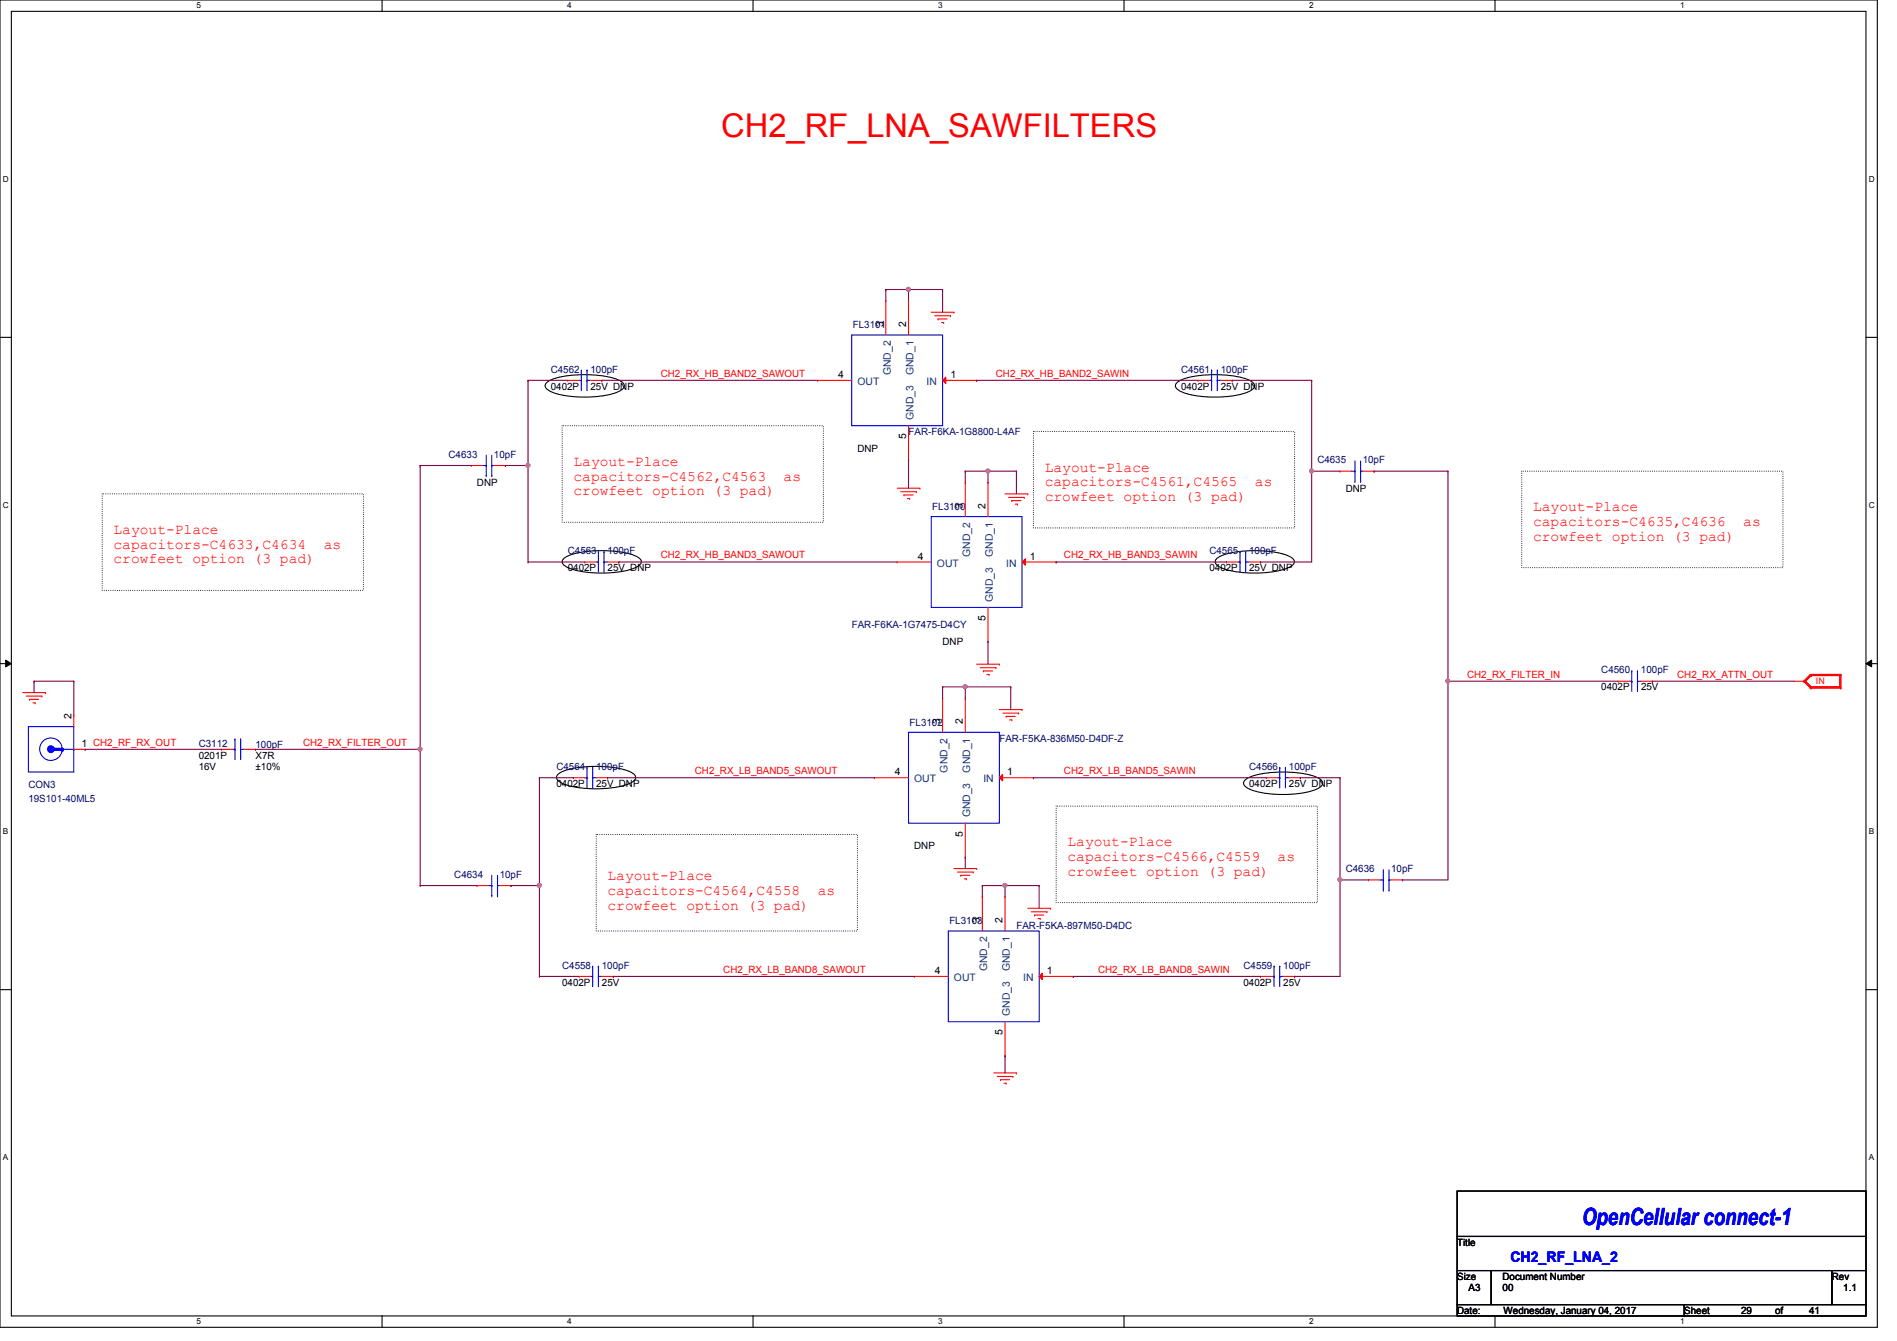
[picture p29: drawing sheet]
<svg xmlns="http://www.w3.org/2000/svg" width="297mm" height="210mm" viewBox="0 0 297 210" stroke-linecap="round" stroke-linejoin="round" font-family="sans-serif">
<defs><g id="words">
<text font-size="5.1" fill="#f00" x="112.9" y="21.5">CH2_RF_LNA_SAWFILTERS</text>
<text font-size="3.7" fill="#00f" x="247.7" y="191.8">OpenCellular connect-1</text>
<g font-size="2.3" fill="#f00">
<text x="89.8" y="73">Layout-Place</text>
<text x="89.8" y="75.3">capacitors-C4562,C4563</text>
<text x="89.8" y="77.6">crowfeet option (3 pad)</text>
<text x="122.7" y="75.3">as</text>
<text x="163.6" y="73.9">Layout-Place</text>
<text x="163.6" y="76.2">capacitors-C4561,C4565</text>
<text x="196.5" y="76.2">as</text>
<text x="17.8" y="83.7">Layout-Place</text>
<text x="163.6" y="78.4">crowfeet option (3 pad)</text>
<text x="240" y="80.1">Layout-Place</text>
<text x="240" y="82.4">capacitors-C4635,C4636</text>
<text x="272.9" y="82.4">as</text>
<text x="17.8" y="85.9">capacitors-C4633,C4634</text>
<text x="17.8" y="88.2">crowfeet option (3 pad)</text>
<text x="50.7" y="85.9">as</text>
<text x="240" y="84.7">crowfeet option (3 pad)</text>
<text x="95.1" y="137.9">Layout-Place</text>
<text x="167.1" y="132.5">Layout-Place</text>
<text x="167.1" y="134.8">capacitors-C4566,C4559</text>
<text x="167.1" y="137.1">crowfeet option (3 pad)</text>
<text x="200" y="134.8">as</text>
<text x="95.1" y="140.2">capacitors-C4564,C4558</text>
<text x="95.1" y="142.5">crowfeet option (3 pad)</text>
<text x="128" y="140.2">as</text>
</g>
<text font-size="2.3" fill="#00f" x="236.5" y="197.7">CH2_RF_LNA_2</text>
<g font-size="1.6" fill="#000080">
<text x="133.5" y="51.4">FL3101</text>
<text x="86.2" y="58.3">C4562</text>
<text x="92.5" y="58.3">100pF</text>
<text x="184.9" y="58.3">C4561</text>
<text x="191.1" y="58.3">100pF</text>
<text x="70.2" y="71.7">C4633</text>
<text x="77.3" y="71.7">10pF</text>
<text x="142.2" y="68.1">FAR-F6KA-1G8800-L4AF</text>
<text x="206.2" y="72.6">C4635</text>
<text x="213.4" y="72.6">10pF</text>
<text x="146" y="79.8">FL3100</text>
<text x="88.9" y="86.8">C4563</text>
<text x="95.1" y="86.8">100pF</text>
<text x="189.4" y="86.8">C4565</text>
<text x="195.6" y="86.8">100pF</text>
<text x="133.3" y="98.3">FAR-F6KA-1G7475-D4CY</text>
<text x="250.7" y="105.5">C4560</text>
<text x="256.9" y="105.5">100pF</text>
<text x="142.4" y="113.6">FL3102</text>
<text x="31.1" y="117">C3112</text>
<text x="40" y="117.2">100pF</text>
<text x="156.5" y="116.1">FAR-F5KA-836M50-D4DF-Z</text>
<text x="4.4" y="123.4">CON3</text>
<text x="4.4" y="125.6">19S101-40ML5</text>
<text x="87.1" y="120.6">C4564</text>
<text x="93.3" y="120.6">100pF</text>
<text x="195.6" y="120.6">C4566</text>
<text x="201.8" y="120.6">100pF</text>
<text x="71.1" y="137.5">C4634</text>
<text x="78.2" y="137.5">10pF</text>
<text x="210.7" y="136.6">C4636</text>
<text x="217.8" y="136.6">10pF</text>
<text x="148.6" y="144.7">FL3103</text>
<text x="159.1" y="145.5">FAR-F5KA-897M50-D4DC</text>
<text x="88" y="151.7">C4558</text>
<text x="94.2" y="151.7">100pF</text>
<text x="194.7" y="151.7">C4559</text>
<text x="200.9" y="151.7">100pF</text>
</g>
<g font-size="1.6">
<text x="138.3" y="51.2" transform="rotate(-90 138.3 51.2)">3</text>
<text x="141.9" y="51.2" transform="rotate(-90 141.9 51.2)">2</text>
<text x="131.2" y="59.2">4</text>
<text x="148.8" y="59.2">1</text>
<text x="86.2" y="61">0402P</text>
<text x="92.5" y="61">25V DNP</text>
<text x="184.9" y="61">0402P</text>
<text x="191.1" y="61">25V DNP</text>
<text x="134.2" y="70.8">DNP</text>
<text x="141.9" y="68.8" transform="rotate(-90 141.9 68.8)">5</text>
<text x="74.7" y="76.1">DNP</text>
<text x="210.7" y="77">DNP</text>
<text x="150.7" y="79.7" transform="rotate(-90 150.7 79.7)">3</text>
<text x="154.3" y="79.7" transform="rotate(-90 154.3 79.7)">2</text>
<text x="88.9" y="89.5">0402P</text>
<text x="95.1" y="89.5">25V DNP</text>
<text x="143.7" y="87.6">4</text>
<text x="161.2" y="87.6">1</text>
<text x="189.4" y="89.5">0402P</text>
<text x="195.6" y="89.5">25V DNP</text>
<text x="147.6" y="101">DNP</text>
<text x="154.3" y="97.2" transform="rotate(-90 154.3 97.2)">5</text>
<text x="11.2" y="112.6" transform="rotate(-90 11.2 112.6)">2</text>
<text x="147.2" y="113.5" transform="rotate(-90 147.2 113.5)">3</text>
<text x="150.7" y="113.5" transform="rotate(-90 150.7 113.5)">2</text>
<text x="250.7" y="108.1">0402P</text>
<text x="256.9" y="108.1">25V</text>
<text x="12.8" y="117">1 CH2_RF_RX_OUT</text>
<text x="31.1" y="118.8">0201P</text>
<text x="40" y="118.8">X7R</text>
<text x="31.1" y="120.6">16V</text>
<text x="40" y="120.6">±10%</text>
<text x="87.1" y="123.2">0402P</text>
<text x="93.3" y="123.2">25V DNP</text>
<text x="140.1" y="121.4">4</text>
<text x="157.7" y="121.4">1</text>
<text x="195.6" y="123.2">0402P</text>
<text x="201.8" y="123.2">25V DNP</text>
<text x="150.7" y="131" transform="rotate(-90 150.7 131)">5</text>
<text x="143.1" y="133">DNP</text>
<text x="153.4" y="144.6" transform="rotate(-90 153.4 144.6)">3</text>
<text x="157" y="144.6" transform="rotate(-90 157 144.6)">2</text>
<text x="88" y="154.3">0402P</text>
<text x="94.2" y="154.3">25V</text>
<text x="146.3" y="152.5">4</text>
<text x="163.9" y="152.5">1</text>
<text x="194.7" y="154.3">0402P</text>
<text x="200.9" y="154.3">25V</text>
<text x="157" y="162.1" transform="rotate(-90 157 162.1)">5</text>
<text x="228.1" y="195.1">Title</text>
<text x="228.1" y="200.4">Size</text>
<text x="229.9" y="202.2">A3</text>
<text x="235.2" y="200.4">Document Number</text>
<text x="235.2" y="202.2">00</text>
<text x="286.8" y="200.4">Rev</text>
<text x="288.6" y="202.2">1.1</text>
<text x="228.1" y="205.7">Date:</text>
<text x="235.4" y="205.7">Wednesday, January 04, 2017</text>
<text x="263.7" y="205.7">Sheet</text>
<text x="272.6" y="205.7">29</text>
<text x="277.9" y="205.7">of</text>
<text x="283.3" y="205.7">41</text>
</g>
<g font-size="1.6" fill="#f00">
<text x="103.5" y="59">CH2_RX_HB_BAND2_SAWOUT</text>
<text x="155.9" y="59">CH2_RX_HB_BAND2_SAWIN</text>
<text x="103.5" y="87.5">CH2_RX_HB_BAND3_SAWOUT</text>
<text x="166.6" y="87.5">CH2_RX_HB_BAND3_SAWIN</text>
<text x="229.7" y="106.1">CH2_RX_FILTER_IN</text>
<text x="262.6" y="106.1">CH2_RX_ATTN_OUT</text>
<text x="47.5" y="116.8">CH2_RX_FILTER_OUT</text>
<text x="108.8" y="121.2">CH2_RX_LB_BAND5_SAWOUT</text>
<text x="166.6" y="121.2">CH2_RX_LB_BAND5_SAWIN</text>
<text x="113.2" y="152.4">CH2_RX_LB_BAND8_SAWOUT</text>
<text x="171.9" y="152.4">CH2_RX_LB_BAND8_SAWIN</text>
</g>
<g font-size="1.6" fill="#004080">
<text x="139.4" y="58.8" transform="rotate(-90 139.4 58.8)">GND_2</text>
<text x="143" y="58.8" transform="rotate(-90 143 58.8)">GND_1</text>
<text x="134.2" y="60.3">OUT</text>
<text x="143" y="65.8" transform="rotate(-90 143 65.8)">GND_3</text>
<text x="145.1" y="60.3">IN</text>
<text x="146.7" y="88.7">OUT</text>
<text x="151.9" y="87.2" transform="rotate(-90 151.9 87.2)">GND_2</text>
<text x="155.4" y="87.2" transform="rotate(-90 155.4 87.2)">GND_1</text>
<text x="157.5" y="88.7">IN</text>
<text x="155.4" y="94.2" transform="rotate(-90 155.4 94.2)">GND_3</text>
<text x="143.1" y="122.5">OUT</text>
<text x="148.3" y="121" transform="rotate(-90 148.3 121)">GND_2</text>
<text x="151.9" y="121" transform="rotate(-90 151.9 121)">GND_1</text>
<text x="154" y="122.5">IN</text>
<text x="151.9" y="128" transform="rotate(-90 151.9 128)">GND_3</text>
<text x="149.4" y="153.6">OUT</text>
<text x="154.6" y="152.1" transform="rotate(-90 154.6 152.1)">GND_2</text>
<text x="158.1" y="152.1" transform="rotate(-90 158.1 152.1)">GND_1</text>
<text x="160.2" y="153.6">IN</text>
<text x="158.1" y="159.1" transform="rotate(-90 158.1 159.1)">GND_3</text>
</g>
<text font-size="1.4" fill="#f00" x="284.3" y="107.1">IN</text>
<g font-size="1.3">
<text x="30.8" y="1.3">5</text>
<text x="88.8" y="1.3">4</text>
<text x="146.9" y="1.3">3</text>
<text x="205" y="1.3">2</text>
<text x="263.1" y="1.3">1</text>
<text x=".5" y="28.4">D</text>
<text x="292.6" y="28.4">D</text>
<text x=".5" y="79.5">C</text>
<text x="292.6" y="79.5">C</text>
<text x=".5" y="130.6">B</text>
<text x="292.6" y="130.6">B</text>
<text x=".5" y="181.7">A</text>
<text x="292.6" y="181.7">A</text>
<text x="30.8" y="207.4">5</text>
<text x="88.8" y="207.4">4</text>
<text x="146.9" y="207.4">3</text>
<text x="205" y="207.4">2</text>
<text x="263.1" y="207.4">1</text>
</g>
</g></defs>
<path d="M0 0h293.9v207.9h-293.9zM1.8 1.8h290.3v204.3h-290.3z" fill="none" stroke="#000" stroke-width=".17"/>
<g fill="#fff">
<path d="M30.8 .2h.7v1.4h-.7z"/>
<path d="M30.8 206.2h.7v1.4h-.7z"/>
</g>
<path d="M59.8 0v1.8M59.8 206.1v1.8" fill="none" stroke="#000" stroke-width=".17"/>
<g fill="#fff">
<path d="M88.8 .2h.7v1.4h-.7z"/>
<path d="M88.8 206.2h.7v1.4h-.7z"/>
</g>
<path d="M117.9 0v1.8M117.9 206.1v1.8" fill="none" stroke="#000" stroke-width=".17"/>
<g fill="#fff">
<path d="M146.9 .2h.7v1.4h-.7z"/>
<path d="M146.9 206.2h.7v1.4h-.7z"/>
</g>
<path d="M176 0v1.8M176 206.1v1.8" fill="none" stroke="#000" stroke-width=".17"/>
<g fill="#fff">
<path d="M205 .2h.7v1.4h-.7z"/>
<path d="M205 206.2h.7v1.4h-.7z"/>
</g>
<path d="M234.1 0v1.8M234.1 206.1v1.8" fill="none" stroke="#000" stroke-width=".17"/>
<g fill="#fff">
<path d="M263.1 .2h.6v1.4h-.6z"/>
<path d="M263.1 206.2h.6v1.4h-.6z"/>
<path d="M.5 27.3h.9v1.4h-.9z"/>
<path d="M292.6 27.3h.9v1.4h-.9z"/>
<path d="M.5 78.4h.9v1.4h-.9z"/>
<path d="M292.6 78.4h.9v1.4h-.9z"/>
</g>
<path d="M0 52.8h1.8M292.1 52.8h1.8" fill="none" stroke="#000" stroke-width=".17"/>
<g fill="#fff">
<path d="M.5 129.5h.8v1.4h-.8z"/>
<path d="M292.6 129.5h.8v1.4h-.8z"/>
</g>
<path d="M0 103.9h1.8M292.1 103.9h1.8" fill="none" stroke="#000" stroke-width=".17"/>
<path d="M.9 103.4l.9 .5-.9 .5zM292.1 103.9l.9-.5v1z" fill="#000"/>
<path d="M.9 103.4l.9 .5-.9 .5zM292.1 103.9l.9-.5v1z" fill="none" stroke="#000" stroke-width=".16"/>
<g fill="#fff">
<path d="M.5 180.5h.8v1.4h-.8z"/>
<path d="M292.6 180.5h.8v1.4h-.8z"/>
</g>
<g fill="none" stroke="#000" stroke-width=".17">
<path d="M85.7 59.8a13 13 0 0 1 6.9-1.1 9.9 9.9 0 0 1 4.8 1.1l.2 .3 .1 .3a1.77 1.77 0 0 1-1.4 1.2 17.3 17.3 0 0 1-10.1-.3l-.8-.6-.1-.3 .1-.3zM184.4 59.8a13 13 0 0 1 6.9-1.1 9.9 9.9 0 0 1 4.7 1.1l.3 .3 .1 .3a1.77 1.77 0 0 1-1.4 1.2 17.3 17.3 0 0 1-10.1-.3l-.8-.6-.1-.3 .1-.3zM88.4 87.4a13 13 0 0 1 6.9-1.1 9.9 9.9 0 0 1 4.7 1.1l.3 .3 .1 .3a1.77 1.77 0 0 1-1.5 1.1 17.3 17.3 0 0 1-10-.2l-.8-.6-.1-.3 .1-.3zM190.6 87.4a13 13 0 0 1 6.9-1.1 9.9 9.9 0 0 1 4.8 1.1l.2 .3 .1 .3a1.77 1.77 0 0 1-1.4 1.1 17.3 17.3 0 0 1-10.1-.2l-.8-.6-.1-.3 .1-.3zM87.5 121.1a13 13 0 0 1 6.9-1.1 9.9 9.9 0 0 1 4.7 1.1l.3 .3 .1 .4a1.77 1.77 0 0 1-1.4 1.1 17.3 17.3 0 0 1-10.1-.3l-.8-.5-.1-.3 .1-.4zM195.1 122a13 13 0 0 1 6.9-1.1 9.9 9.9 0 0 1 4.7 1.1l.3 .3 .1 .3a1.77 1.77 0 0 1-1.5 1.2 17.3 17.3 0 0 1-10.1-.3l-.7-.5-.1-.4 .1-.3zM0 155h1.8M292.1 155h1.8M228.1 186.5h64v7.1h-64zM228.1 193.6h64v5.4h-64zM228.1 199h5.4v5.3h-5.4zM233.5 199h53.3v5.3h-53.3z"/>
<path d="M286.8 199h5.3v5.3h-5.3zM228.1 204.3h35.6v1.8h-35.6zM263.7 204.3h28.4v1.8h-28.4z"/>
</g>
<path d="M16 77.3h40.9v15.2h-40.9zM88 66.7h40.9v15.1h-40.9zM161.8 67.6h40.9v15.1h-40.9zM238.3 73.8h40.8v15.1h-40.8zM93.3 130.7h40.9v15.1h-40.9zM165.4 126.2h40.8v15.2h-40.8z" fill="none" stroke="#000" stroke-width=".17" stroke-dasharray="0 .3"/>
<g fill="none" stroke="#f00" stroke-width=".17">
<path d="M145.8 48.9h3.6M146.3 49.4h2.5M146.9 50h.1M146.9 50h1.4M147.4 50.5h.3M147.7 50.5h.1M148.8 49.4h.1M149.4 48.9h.1M187.6 59.6h.1M187.6 59.6h1.8M191.1 59.6h1.8M192.9 59.6h.1"/>
<path d="M140.5 76.5h3.5M141 77h2.5M141.5 77.5h.1M141.5 77.5h1.5M142.1 78.1h.3M142.4 78.1h.1M143.5 77h.1M144 76.5h.1M157.4 77.3h3.5M157.9 77.9h2.5M158.4 78.4h.1M158.4 78.4h1.5"/>
<path d="M159 79h.3M159.3 79h.1M160.4 77.9h.1M160.9 77.3h.1M3.6 108.5h3.5M4.1 109h2.5M4.6 109.5h.1M4.6 109.5h1.5M5.2 110.1h.3M5.5 110.1h.1M6.6 109h.1M7.1 108.5h.1"/>
<path d="M152.9 104h3.6M153.5 104.6h2.4M154 105.1h.1M154 105.1h1.4M154.5 105.6h.4M154.9 105.6h.1M155.9 104.6h.1M156.5 104h.1M156.5 111.1h3.5M157 111.7h2.5M157.5 112.2h.1M157.5 112.2h1.5"/>
<path d="M158.1 112.7h.3M158.4 112.7h.1M159.5 111.7h.1M160 111.1h.1M280.9 106.7h1.8M282.4 106.7h.1M282.4 106.7l1 1M282.5 106.7h.1M282.5 106.7l1.1 .9M282.5 106.7l1.1 1M282.7 106.7h.1M282.7 106.7l.9 .9"/>
<path d="M283.4 105.6h.1M283.4 107.7h.1M283.4 105.6h4.8M283.4 107.7h4.8M283.4 105.6l-1 1.1M283.6 105.8h.1M283.6 107.6h.1M283.6 105.6h.1M283.6 107.7h.1M283.6 105.8l-.9 .9M283.6 105.8h4.4M283.6 105.8l-1.1 .9"/>
<path d="M283.6 107.6h4.4M283.6 105.6l-1.1 1.1M288 105.8h.1M288 107.6h.1M288 105.8v1.8M288.2 105.6h.1M288.2 107.7h.1M288.2 105.6v2.1M74.7 138.7h.1M74.7 138.7h1.8M78.2 138.7h1.8M80 138.7h.1"/>
<path d="M149.4 136h3.5M149.9 136.6h2.5M150.4 137.1h.1M150.4 137.1h1.4M151 137.6h.3M151.3 137.6h.1M152.4 136.6h.1M152.9 136h.1M198.2 121.8h.1M198.2 121.8h1.8M201.8 121.8h1.8M203.6 121.8h.1"/>
<path d="M160.9 142.2h3.6M161.5 142.8h2.4M162 143.3h.1M162 143.3h1.4M162.5 143.8h.4M162.9 143.8h.1M163.9 142.8h.1M164.5 142.2h.1M197.4 152.9h.1M197.4 152.9h1.7M200.9 152.9h1.8M202.7 152.9h.1"/>
<path d="M155.6 168h3.5M156.1 168.6h2.5M156.6 169.1h.1M156.6 169.1h1.5M157.2 169.6h.3M157.5 169.6h.1M158.6 168.6h.1M159.1 168h.1"/>
</g>
<g fill="none" stroke="#00f" stroke-width=".17">
<path d="M189.4 59.6h.3M189.7 59.6h.1M189.7 58h.1M189.7 58v3.2M190.6 58h.1M190.6 59.6h.1M190.6 59.6h.5M190.6 58v3.2M76.5 138.7h.5M77 138.7h.1M77 137.1v3.2M77.9 138.7h.1"/>
<path d="M77.9 138.7h.3M77.9 137.1v3.2M200 121.8h.4M200.4 121.8h.1M200.4 120.2h.1M200.4 120.2v3.2M201.3 120.2h.1M201.3 121.8h.1M201.3 121.8h.5M201.3 120.2v3.2M77 140.3h.1M77.9 140.3h.1"/>
<path d="M199.1 152.9h.4M199.5 152.9h.1M199.5 151.3h.1M199.5 151.3v3.2M200.4 151.3h.1M200.4 152.9h.1M200.4 151.3v3.2M200.4 152.9h.5"/>
<circle cx="8" cy="117.3" r="1.76"/>
</g>
<path d="M8 117.3h1.8" fill="none" stroke="#00f" stroke-width=".51"/>
<circle cx="9.8" cy="117.3" r=".25" fill="#00f"/>
<path d="M4.4 113.8h7.2v7.1h-7.2zM9.8 117.3h1.8M11.6 117.3h.1" fill="none" stroke="#00f" stroke-width=".17"/>
<circle cx="8" cy="117.3" r=".54" fill="#00f"/>
<g fill="none" stroke="#00f" stroke-width=".17">
<path d="M75.6 72.9h.5M76.1 74.5h.1M76.1 72.9h.1M76.1 71.3v3.2M77 72.9h.1M77 74.5h.1M77 72.9h.3M77 71.3v3.2M93.3 88h.4M93.7 88h.1M93.7 86.4h.1M93.7 86.4v3.2"/>
<path d="M94.6 86.4h.1M94.6 88h.1M94.6 88h.5M94.6 86.4v3.2M36.4 117.3h.4M36.8 117.3h.1M36.8 115.7h.1M36.8 115.7v3.3M37.7 115.7h.1M37.7 117.3h.1M37.7 117.3h.5M37.7 115.7v3.3"/>
<path d="M142.2 114.7h14.3v14.2h-14.3z"/>
<circle cx="8" cy="117.3" r=".54"/>
</g>
<g fill="none" stroke="#f00" stroke-width=".17">
<path d="M73.8 72.9h.1M73.8 72.9h1.8M77.3 72.9h1.8M79.1 72.9h.1M91.6 88h.1M91.6 88h1.7M95.1 88h1.8M96.9 88h.1M11.6 112h.1M11.6 117.3h1.7M11.6 112v1.8M13.3 117.3h.1"/>
<path d="M34.7 117.3h.1M34.7 117.3h1.7M38.2 117.3h1.8M40 117.3h.1"/>
</g>
<path d="M156.5 121.8l.5-.5v1z" fill="#f00"/>
<path d="M147.6 109.3h.1M147.6 109.3v5.4M151.1 109.3h.1M151.1 109.3v5.4M136.9 121.8h.1M136.9 121.8h5.3M151.1 134.2h.1M151.1 128.9v5.3M156.5 121.8l.5-.5v1zM156.5 121.8h5.3M161.8 121.8h.1" fill="none" stroke="#f00" stroke-width=".17"/>
<path d="M148.5 145.8h14.2v14.2h-14.2z" fill="none" stroke="#00f" stroke-width=".17"/>
<path d="M162.7 152.9l.5-.5v1z" fill="#f00"/>
<g fill="none" stroke="#f00" stroke-width=".17">
<path d="M209.8 73.8h.1M209.8 73.8h1.8M213.4 73.8h1.7M215.1 73.8h.1M192 88h.1M192 88h1.8M195.6 88h1.8M197.4 88h.1M253.4 106.7h.1M253.4 106.7h1.7M256.9 106.7h1.8M258.7 106.7h.1"/>
<path d="M89.8 121.8h.1M89.8 121.8h1.8M93.3 121.8h1.8M95.1 121.8h.1M90.7 152.9h.1M90.7 152.9h1.8M94.2 152.9h1.8M96 152.9h.1M143.1 152.9h.1M143.1 152.9h5.4M153.8 140.5h.1M153.8 140.5v5.3"/>
<path d="M157.4 140.5h.1M157.4 140.5v5.3M162.7 152.9l.5-.5v1zM162.7 152.9h5.3M168 152.9h.1M157.4 165.4h.1M157.4 160v5.4"/>
</g>
<g fill="none" stroke="#00f" stroke-width=".17">
<path d="M133.3 52.5h14.3v14.2h-14.3zM211.6 73.8h.5M212.1 75.4h.1M212.1 73.8h.1M212.1 72.2v3.2M213 73.8h.1M213 75.4h.1M213 73.8h.4M213 72.2v3.2M193.8 88h.3M194.1 88h.1M194.1 86.4h.1"/>
<path d="M194.1 86.4v3.2M195 86.4h.1M195 88h.1M195 88h.6M195 86.4v3.2M255.1 106.7h.4M255.5 106.7h.1M255.5 105.1h.1M255.5 105.1v3.2M256.4 105.1h.1M256.4 106.7h.1M256.4 106.7h.5"/>
<path d="M256.4 105.1v3.2M91.6 121.8h.3M91.9 121.8h.1M91.9 120.2h.1M91.9 120.2v3.2M92.8 120.2h.1M92.8 121.8h.1M92.8 120.2v3.2M92.8 121.8h.5M92.5 152.9h.3M92.8 152.9h.1M92.8 151.3h.1"/>
<path d="M92.8 151.3v3.2M93.7 151.3h.1M93.7 152.9h.1M93.7 152.9h.5M93.7 151.3v3.2"/>
</g>
<path d="M147.6 59.6l.5-.5v1z" fill="#f00"/>
<path d="M128 59.6h.1M128 59.6h5.3M138.7 47.1h.1M138.7 47.1v5.4M142.2 47.1h.1M142.2 47.1v5.4M147.6 59.6l.5-.5v1zM147.6 59.6h5.3M152.9 59.6h.1M142.2 72h.1M142.2 66.7v5.3" fill="none" stroke="#f00" stroke-width=".17"/>
<path d="M145.8 80.9h14.2v14.2h-14.2z" fill="none" stroke="#00f" stroke-width=".17"/>
<path d="M160 88l.5-.5v1z" fill="#f00"/>
<g fill="none" stroke="#f00" stroke-width=".17">
<path d="M88.9 59.6h.1M88.9 59.6h1.8M92.5 59.6h1.7M94.2 59.6h.1M151.1 75.6h.1M151.1 75.6v5.3M154.7 75.6h.1M154.7 75.6v5.3M140.5 88h.1M140.5 88h5.3M154.7 95.1v5.4M160 88l.5-.5v1z"/>
<path d="M160 88h5.4M165.4 88h.1M154.7 100.5h.1M214.2 137.8h.1M214.2 137.8h1.8M217.8 137.8h1.8M219.6 137.8h.1"/>
</g>
<g fill="none" stroke="#00f" stroke-width=".17">
<path d="M90.7 59.6h.3M91 59.6h.1M91 58h.1M91 58v3.2M91.9 58h.1M91.9 59.6h.1M91.9 59.6h.6M91.9 58v3.2M216 137.8h.6M216.6 139.4h.1M216.6 137.8h.1M216.6 136.2v3.2"/>
<path d="M217.5 137.8h.1M217.5 139.4h.1M217.5 137.8h.3M217.5 136.2v3.2"/>
</g>
<path d="M151.1 73.8h.1M151.1 73.8h3.6M154.7 73.8h.1M154.7 73.8v1.8M82.7 88h.1M82.7 88h8.9" fill="none" stroke="#800040" stroke-width=".17"/>
<circle cx="154.7" cy="73.8" r=".32" fill="#f0f"/>
<circle cx="154.7" cy="73.8" r=".32" fill="none" stroke="#f0f" stroke-width=".17"/>
<g fill="none" stroke="#800040" stroke-width=".17">
<path d="M151.1 73.8h.1M151.1 73.8v1.8M154.7 73.8h.1M154.7 73.8h4.4M159.1 73.8h.1M159.1 73.8v3.5M96.9 88h.1M96.9 88h43.6M165.4 88h.1M165.4 88h26.6M197.4 88h.1M197.4 88h8"/>
<path d="M153.8 138.7h.1M153.8 138.7h8.9M157.4 138.7h.1"/>
</g>
<circle cx="157.3" cy="138.7" r=".32" fill="#f0f"/>
<circle cx="157.3" cy="138.7" r=".32" fill="none" stroke="#f0f" stroke-width=".17"/>
<g fill="none" stroke="#800040" stroke-width=".17">
<path d="M94.2 59.6h.1M94.2 59.6h33.8M138.7 45.3h.1M138.7 45.3v1.8M138.7 45.3h3.5M142.2 72h.1M142.2 72v4.5M154.7 100.5h.1M154.7 100.5v3.5M258.7 106.7h.1M258.7 106.7h22.2M153.8 138.7h.1"/>
<path d="M153.8 138.7v1.8M157.4 138.7h.1M157.4 138.7v1.8M162.7 138.7h.1M162.7 138.7v3.5M96 152.9h.1M96 152.9h47.1M168 152.9h.1M168 152.9h29.4M202.7 152.9h.1M202.7 152.9h7.1"/>
</g>
<circle cx="142.2" cy="45.3" r=".32" fill="#f0f"/>
<circle cx="142.2" cy="45.3" r=".32" fill="none" stroke="#f0f" stroke-width=".17"/>
<g fill="none" stroke="#800040" stroke-width=".17">
<path d="M142.2 45.3h.1M142.2 45.3v1.8M142.2 45.3h5.4M147.6 45.3h.1M147.6 45.3v3.6M152.9 59.6h.1M152.9 59.6h34.7M192.9 59.6h.1M192.9 59.6h12.5M147.6 107.6h.1M147.6 107.6v1.7M147.6 107.6h3.5"/>
<path d="M84.5 121.8h.1M84.5 121.8h5.3M95.1 121.8h.1M95.1 121.8h41.8M161.8 121.8h.1M161.8 121.8h36.4"/>
</g>
<circle cx="151.1" cy="107.5" r=".32" fill="#f0f"/>
<circle cx="151.1" cy="107.5" r=".32" fill="none" stroke="#f0f" stroke-width=".17"/>
<g fill="none" stroke="#800040" stroke-width=".17">
<path d="M82.7 59.6h.1M82.7 59.6v28.4M82.7 59.6h6.2M79.1 72.9h.1M79.1 72.9h3.6M82.7 72.9h.1M5.3 106.7h.1M5.3 106.7h6.3M5.3 106.7v1.8M11.6 106.7h.1M11.6 106.7v5.3M13.3 117.3h.1"/>
<path d="M13.3 117.3h21.4M40 117.3h.1M40 117.3h25.8M151.1 107.6h.1M151.1 107.6v1.7M151.1 107.6h7.1M158.2 107.6h.1M158.2 107.6v3.5M226.7 106.7h.1M226.7 106.7h26.7M151.1 134.2h.1M151.1 134.2v1.8"/>
<path d="M203.6 121.8h.1M203.6 121.8h6.2M84.5 152.9h.1M84.5 152.9h6.2M157.4 165.4h.1M157.4 165.4v2.6"/>
</g>
<circle cx="82.7" cy="72.9" r=".32" fill="#f0f"/>
<circle cx="82.7" cy="72.9" r=".32" fill="none" stroke="#f0f" stroke-width=".17"/>
<path d="M84.5 121.8h.1M84.5 121.8v16.9" fill="none" stroke="#800040" stroke-width=".17"/>
<circle cx="84.4" cy="138.7" r=".32" fill="#f0f"/>
<circle cx="84.4" cy="138.7" r=".32" fill="none" stroke="#f0f" stroke-width=".17"/>
<path d="M65.8 72.9h.1M65.8 72.9h8M65.8 72.9v44.4M80 138.7h.1M80 138.7h4.5M84.5 138.7h.1M84.5 138.7v14.2" fill="none" stroke="#800040" stroke-width=".17"/>
<circle cx="65.8" cy="117.3" r=".32" fill="#f0f"/>
<circle cx="65.8" cy="117.3" r=".32" fill="none" stroke="#f0f" stroke-width=".17"/>
<path d="M205.4 59.6h.1M205.4 59.6v14.2M65.8 117.3h.1M65.8 117.3v21.4M65.8 138.7h.1M65.8 138.7h8.9M209.8 121.8h.1M209.8 121.8v16" fill="none" stroke="#800040" stroke-width=".17"/>
<circle cx="209.8" cy="137.8" r=".32" fill="#f0f"/>
<circle cx="209.8" cy="137.8" r=".32" fill="none" stroke="#f0f" stroke-width=".17"/>
<path d="M205.4 73.8h.1M205.4 73.8h4.4M205.4 73.8v14.2" fill="none" stroke="#800040" stroke-width=".17"/>
<circle cx="205.3" cy="73.8" r=".32" fill="#f0f"/>
<circle cx="205.3" cy="73.8" r=".32" fill="none" stroke="#f0f" stroke-width=".17"/>
<path d="M215.1 73.8h.1M215.1 73.8h11.6M226.7 73.8h.1M226.7 73.8v32.9M209.8 137.8h.1M209.8 137.8h4.4M209.8 137.8v15.1" fill="none" stroke="#800040" stroke-width=".17"/>
<circle cx="226.7" cy="106.7" r=".32" fill="#f0f"/>
<circle cx="226.7" cy="106.7" r=".32" fill="none" stroke="#f0f" stroke-width=".17"/>
<path d="M226.7 106.7h.1M226.7 106.7v31.1h-7.1M219.6 137.8h.1" fill="none" stroke="#800040" stroke-width=".17"/>
<circle cx="154.7" cy="73.8" r=".32" fill="#f0f"/>
<circle cx="154.7" cy="73.8" r=".32" fill="none" stroke="#f0f" stroke-width=".17"/>
<circle cx="157.3" cy="138.7" r=".32" fill="#f0f"/>
<circle cx="157.3" cy="138.7" r=".32" fill="none" stroke="#f0f" stroke-width=".17"/>
<circle cx="142.2" cy="45.3" r=".32" fill="#f0f"/>
<circle cx="142.2" cy="45.3" r=".32" fill="none" stroke="#f0f" stroke-width=".17"/>
<circle cx="151.1" cy="107.5" r=".32" fill="#f0f"/>
<circle cx="151.1" cy="107.5" r=".32" fill="none" stroke="#f0f" stroke-width=".17"/>
<circle cx="82.7" cy="72.9" r=".32" fill="#f0f"/>
<circle cx="82.7" cy="72.9" r=".32" fill="none" stroke="#f0f" stroke-width=".17"/>
<circle cx="84.4" cy="138.7" r=".32" fill="#f0f"/>
<circle cx="84.4" cy="138.7" r=".32" fill="none" stroke="#f0f" stroke-width=".17"/>
<circle cx="65.8" cy="117.3" r=".32" fill="#f0f"/>
<circle cx="65.8" cy="117.3" r=".32" fill="none" stroke="#f0f" stroke-width=".17"/>
<circle cx="209.8" cy="137.8" r=".32" fill="#f0f"/>
<circle cx="209.8" cy="137.8" r=".32" fill="none" stroke="#f0f" stroke-width=".17"/>
<circle cx="205.3" cy="73.8" r=".32" fill="#f0f"/>
<circle cx="205.3" cy="73.8" r=".32" fill="none" stroke="#f0f" stroke-width=".17"/>
<circle cx="226.7" cy="106.7" r=".32" fill="#f0f"/>
<circle cx="226.7" cy="106.7" r=".32" fill="none" stroke="#f0f" stroke-width=".17"/>
<use href="#words"/>
</svg>
